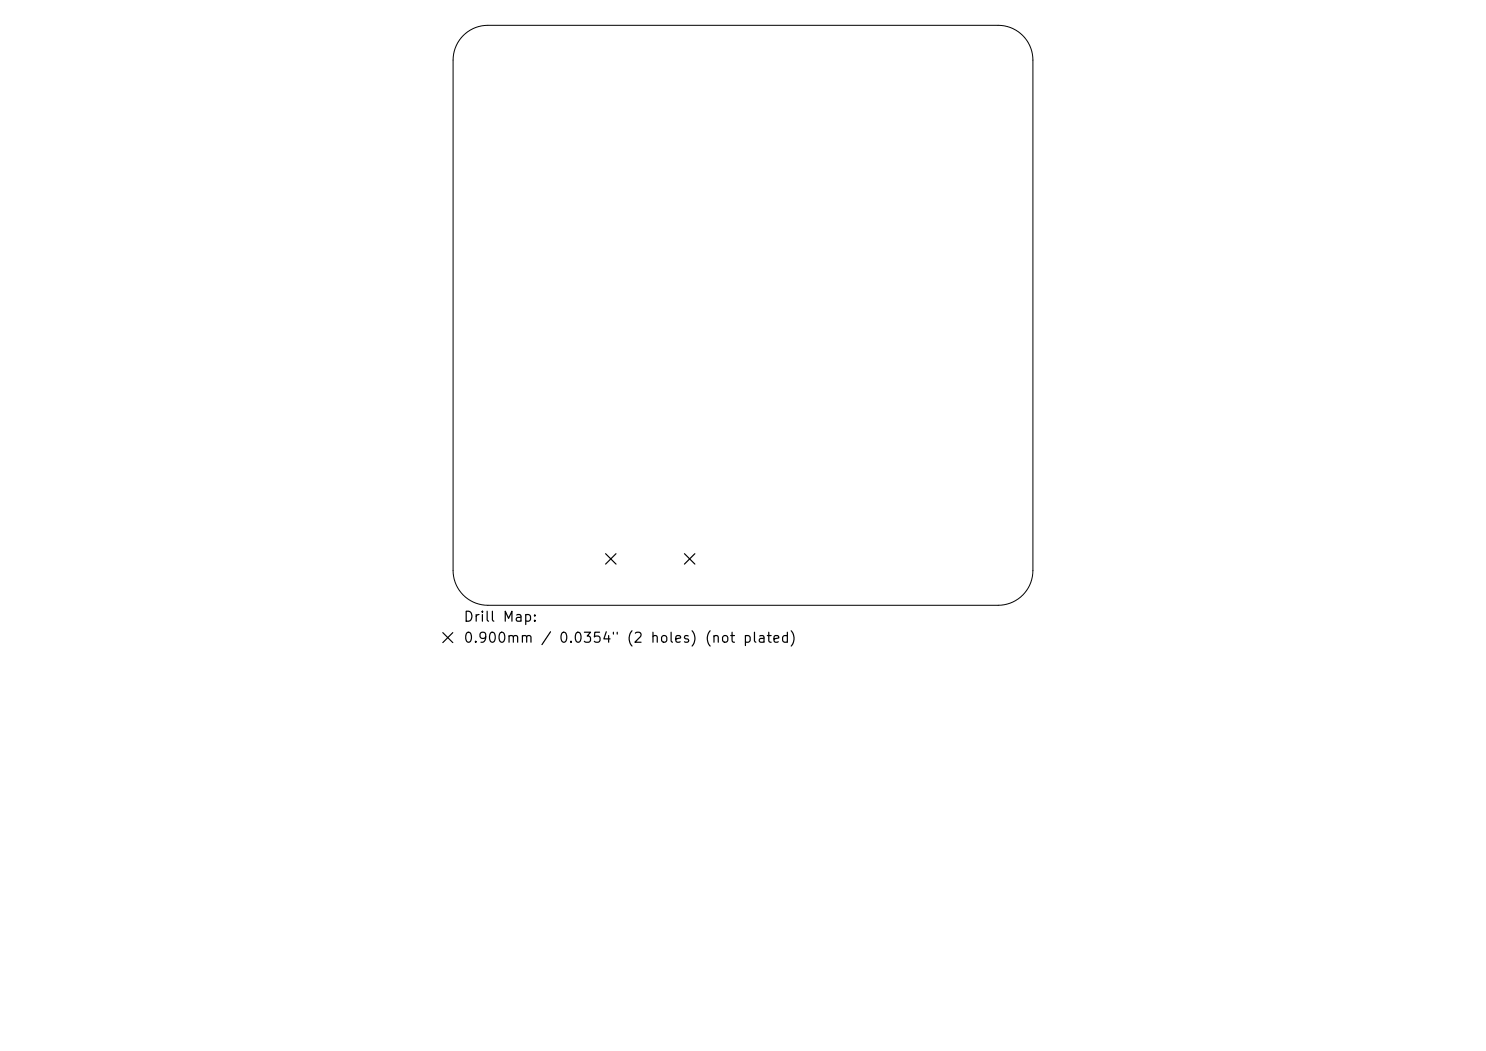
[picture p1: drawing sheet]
<svg xmlns="http://www.w3.org/2000/svg" width="297mm" height="210mm" viewBox="0 0 297 210" stroke-linecap="round" stroke-linejoin="round" font-family="sans-serif">
<defs><g id="words">
<g font-size="2">
<text x="92.5" y="124.7">Drill Map:</text>
<text x="92.5" y="128.9">0.900mm / 0.0354&quot; (2 holes) (not plated)</text>
</g>
</g></defs>
<path d="M92.6 7.1a7 7 0 0 1 4.9-2h102a7 7 0 0 1 6.9 6.9v102a7 7 0 0 1-6.9 6.9h-102a7 7 0 0 1-6.9-6.9v-102a7 7 0 0 1 2-4.9z" fill="none" stroke="#000" stroke-width=".2"/>
<path d="M121 110.6l2.1 2.1M123.1 110.6l-2.1 2.1M136.8 110.6l2.1 2.1M138.9 110.6l-2.1 2.1M88.5 126.4l2 2M90.5 126.4l-2 2" fill="none" stroke="#000" stroke-width=".23"/>
<use href="#words"/>
</svg>
